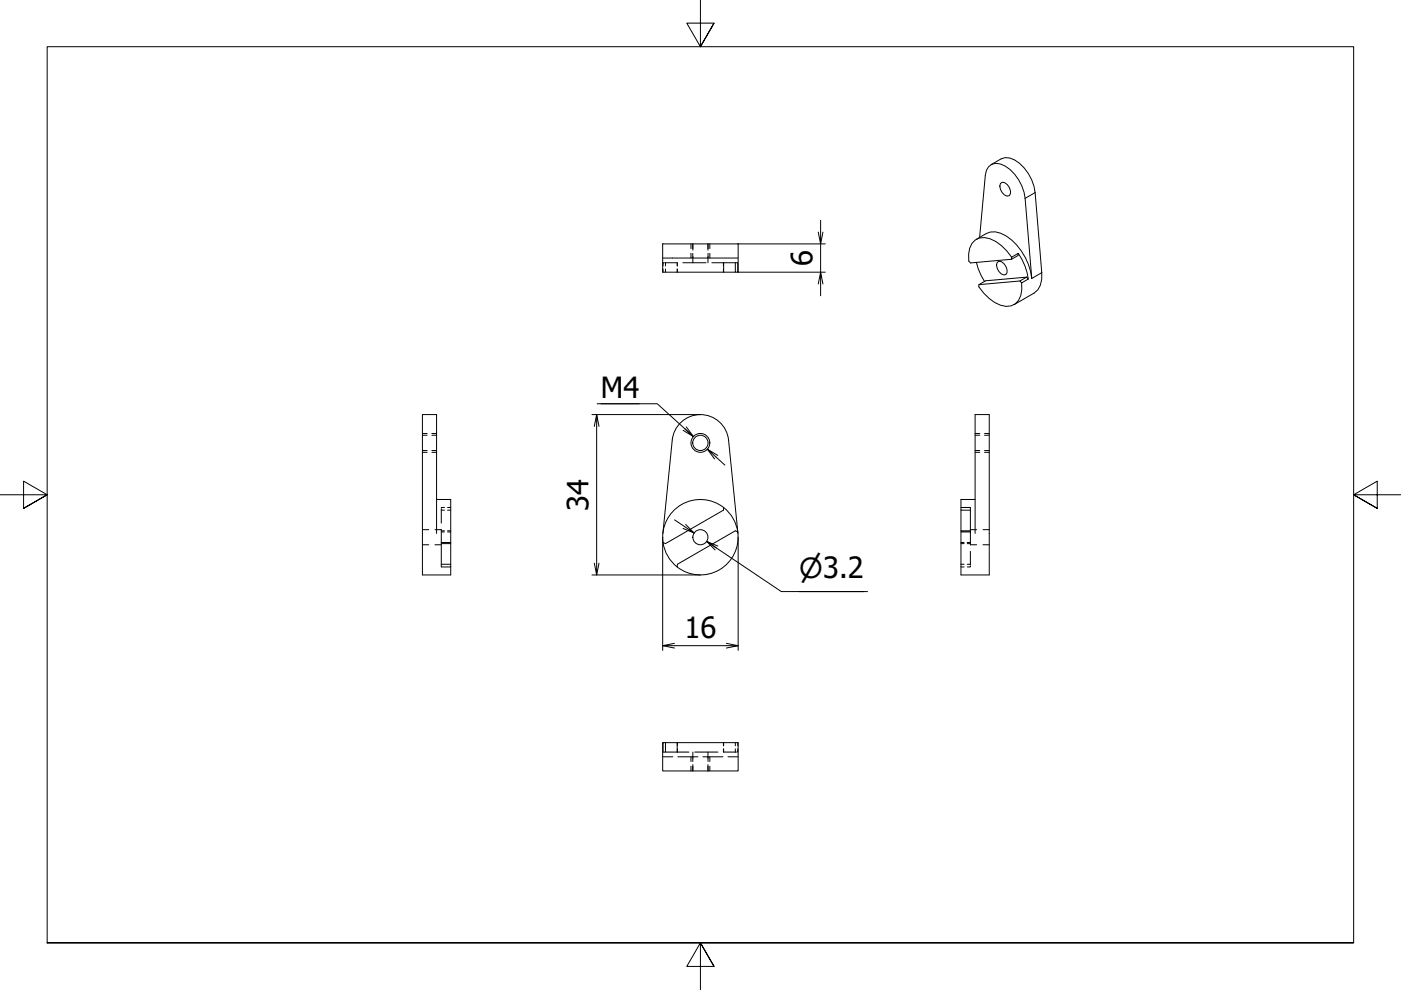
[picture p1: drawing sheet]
<svg xmlns="http://www.w3.org/2000/svg" width="297mm" height="210mm" viewBox="0 0 297 210" stroke-linecap="round" stroke-linejoin="round" font-family="sans-serif">
<defs><g id="words">
<g font-size="6.2">
<text x="172.3" y="56.4" transform="rotate(-90 172.3 56.4)">6</text>
<text x="127.4" y="84.5">M4</text>
<text x="124.8" y="108.3" transform="rotate(-90 124.8 108.3)">34</text>
<text x="145.1" y="135.2">16</text>
</g>
<text font-size="5.9" x="169.5" y="122.7">⌀3.2</text>
</g></defs>
<!-- layer: Visible (ISO) -->
<g fill="none" stroke="#000" stroke-width=".21">
<path d="M210.1 34.9l2.1-1.2a3.6 3.6 0 0 1 4 .9 9.8 9.8 0 0 1 3.3 6.2l1.4 17a4.3 4.3 0 0 1-1.7 4.3l-4.2 2.5M212.1 38.9l.4-.3a1.98 1.98 0 0 1 1.5 2.9 1.61 1.61 0 0 1-1.9-1.4l-.1-.7zM140.5 51.7v6h12.9M140.5 51.7h.1M140.5 54.7h16M140.5 51.7h16l-.1 6M155.9 55.7v2h.5v-2h-3v2h2.5M207 55.6l.4 1.4 1.3 2.7M207.7 50.3l1.2-13.1a2.41 2.41 0 0 1 3.2-2.4 8.8 8.8 0 0 1 5.2 7.3l1.5 16.9a12.1 12.1 0 0 0-6.6-9.6l-1.1-.2h-1.1l-.9 .3-2.1 1.2M211.4 55.7l.4-.3a1.95 1.95 0 0 1 1.5 2.8 1.59 1.59 0 0 1-1.9-1.3l-.1-.7zM214.5 54.5l1.4-.8v.5l-1.4 .8zM214.5 54.5a9 9 0 0 0-5.8-4.1 2.94 2.94 0 0 0-3.1 2.3l-.2 1.2v1.4l.4 .5 8.7-.8"/>
<path d="M215.9 53.7a12.5 12.5 0 0 1 2.1 5.5M216.2 59.6l1.5-.8 .3 .4-1.4 .8zM216.2 59.6l-8.6 .8M217.7 58.8l-8.7 .7-1.4 .9-.1 .4a9 9 0 0 0 5.8 4.2 2.94 2.94 0 0 0 3.1-2.3l.2-1.3v-1.4M92.6 113.1v-25.2h-3v34h6v-1.7M92.6 105.9h3v9.1M93.6 115.3h2v-.3h-2v5.2h2v-.6h-2M95.6 115.3v4.3M140.5 113.1l2-19.8a6 6 0 0 1 6-5.4 6 6 0 0 1 6 5.4l2 19.8M140.6 115a8 8 0 0 0 3 5.2M153.4 107.6a8 8 0 0 0-8.9-.6 8 8 0 0 0-3.9 8M153.4 107.6a8 8 0 0 1 3 5.2"/>
<path d="M153.4 107.6v.6l-12.3 7.1-.5-.3M156.4 112.8a8 8 0 0 1-3.9 8 8 8 0 0 1-8.9-.6M156.4 112.8l-.5-.3-12.3 7.1v.6M203.7 112.8v9.1h6v-34h-3v25.2M203.7 108.2v4.3M205.7 108.2h-2v-.6h2v5.2h-2v-.3h2M206.7 105.9h-3v1.7M140.6 157.5l-.1 6h16v-6h-15.4M143.6 157.5v2h-3v-2h.5v2"/>
<circle cx="148.5" cy="93.9" r="1.62"/>
<circle cx="148.5" cy="113.9" r="1.6"/>
</g>
<!-- layer: Visible Narrow (ISO) -->
<g fill="none" stroke="#000" stroke-width=".21">
<path d="M219.5 40.8l-2.2 1.3M220.9 57.8l-2.1 1.2"/>
<circle cx="148.5" cy="93.9" r="2"/>
</g>
<!-- layer: Hidden (ISO) -->
<g fill="none" stroke="#000" stroke-width=".21">
<path d="M140.6 57v.7M140.8 55.7h-.2v.7M140.9 55.7h2.7M141.1 55.7v.7M141.1 57v.7M143.6 55.7v.7M143.6 57v.7M144.8 55.7h4.9M146.5 51.7v1M146.5 53.7v1M146.9 51.7v1.3M146.9 53.7v2"/>
<path d="M150.1 51.7v1.3M150.1 53.7v2M150.5 51.7v1M150.5 53.7v1M150.9 55.7h2.5M153.4 57v.7M153.4 55.7v.7M89.6 95.5h1M89.6 92.3h1M89.6 95.9h1M89.6 91.9h1M91.6 95.5h1"/>
<path d="M91.6 92.3h1M91.6 95.9h1M91.6 91.9h1M206.7 95.5h1M206.7 92.3h1M206.7 95.9h1M206.7 91.9h1M208.7 95.5h1M208.7 92.3h1M208.7 95.9h1M208.7 91.9h1M89.6 115.5h1.3"/>
<path d="M89.6 112.3h1.3M92.2 115.5h1.4M92.2 112.3h1.4M93.6 108v.2h.6M93.6 112.5h.6M93.6 112.8h.6M93.6 108.2v2.7M93.6 112.3v2.7M94.2 107.6h-.6v.2M94.9 112.5h.7M94.9 112.8h.7M94.9 108.2h.7"/>
<path d="M94.9 107.6h.7M203.7 119.6h.7M203.7 115.3h.7M203.7 115h.7M205.1 119.6h.6v.2M205.1 115.3h.6M205.1 115h.6M205.7 112.8v2.7M205.7 116.9v2.7M205.7 115.5h1.4M205.7 112.3h1.4M208.4 115.5h1.3"/>
<path d="M208.4 112.3h1.3M203.7 120.2h.7M205.7 120v.2h-.6M143.6 158.8v.7h2.5M143.6 157.5v.6M146.9 159.5v2M147.3 159.5h4.9M150.1 159.5v2M153.4 157.5v.6M153.4 158.8v.7M153.4 158.8v.7h2.7M155.9 157.5v.6"/>
<path d="M155.9 158.8v.7M156.4 158.8v.7h-.2M156.4 157.5v.6M140.5 160.5h2.2M143.7 160.5h4.3M146.5 160.5v1M146.5 162.5v1M146.9 162.1v1.4M149 160.5h4.3M150.1 162.1v1.4M150.5 160.5v1M150.5 162.5v1"/>
<path d="M154.3 160.5h2.2"/>
</g>
<!-- layer: Border (ISO) -->
<path d="M148.5 0v9.9l-2.9-5h5.8l-2.9 5 2.9-5M0 104.9h10l-5-2.9v5.8l5-2.9-5 2.9M297 104.9h-10l5-2.9v5.8l-5-2.9 5 2.9M10 199.9v-190h277v190h-277h277M151.4 204.9l-2.9-5 2.9 5h-5.8l2.9-5v10" fill="none" stroke="#000" stroke-width=".21"/>
<!-- layer: Dimension (ISO) -->
<g fill="none" stroke="#000" stroke-width=".21">
<path d="M156.4 57.7h18.6M156.5 51.7h18.5M174 46.7v5l-.5-2.5M174.5 49.2l-.5 2.5v6l-.5 2.5M174.5 60.2l-.5-2.5v5M125.5 87.9h23M126.5 87.9l-.5 2.5M126.6 85.6h12.8l7.6 7-1.5-2.1M127 90.4l-.5-2.5v34l-.5-2.5M127.4 85.6h8.2M145.2 90.9l1.8 1.7-2.2-1.4M150 95.2l1.5 2.1"/>
<path d="M152.2 96.6l-2.2-1.4 3.7 3.4M127 119.4l-.5 2.5M140.5 113.9v24M143 110.2l4.2 2.8-2.4-1M145.4 111.2l1.8 1.8M151.6 116.6l-1.8-1.8 15.9 10.6h18.2M152.2 115.8l-2.4-1 2.1 1.4M156.5 113.9v24M125.5 121.9h23M140.5 136.9l2.5 .5M143 136.4l-2.5 .5h16l-2.5 .5M154 136.4l2.5 .5"/>
<path d="M169.5 125.4h13.6"/>
</g>
<use href="#words"/>
</svg>
